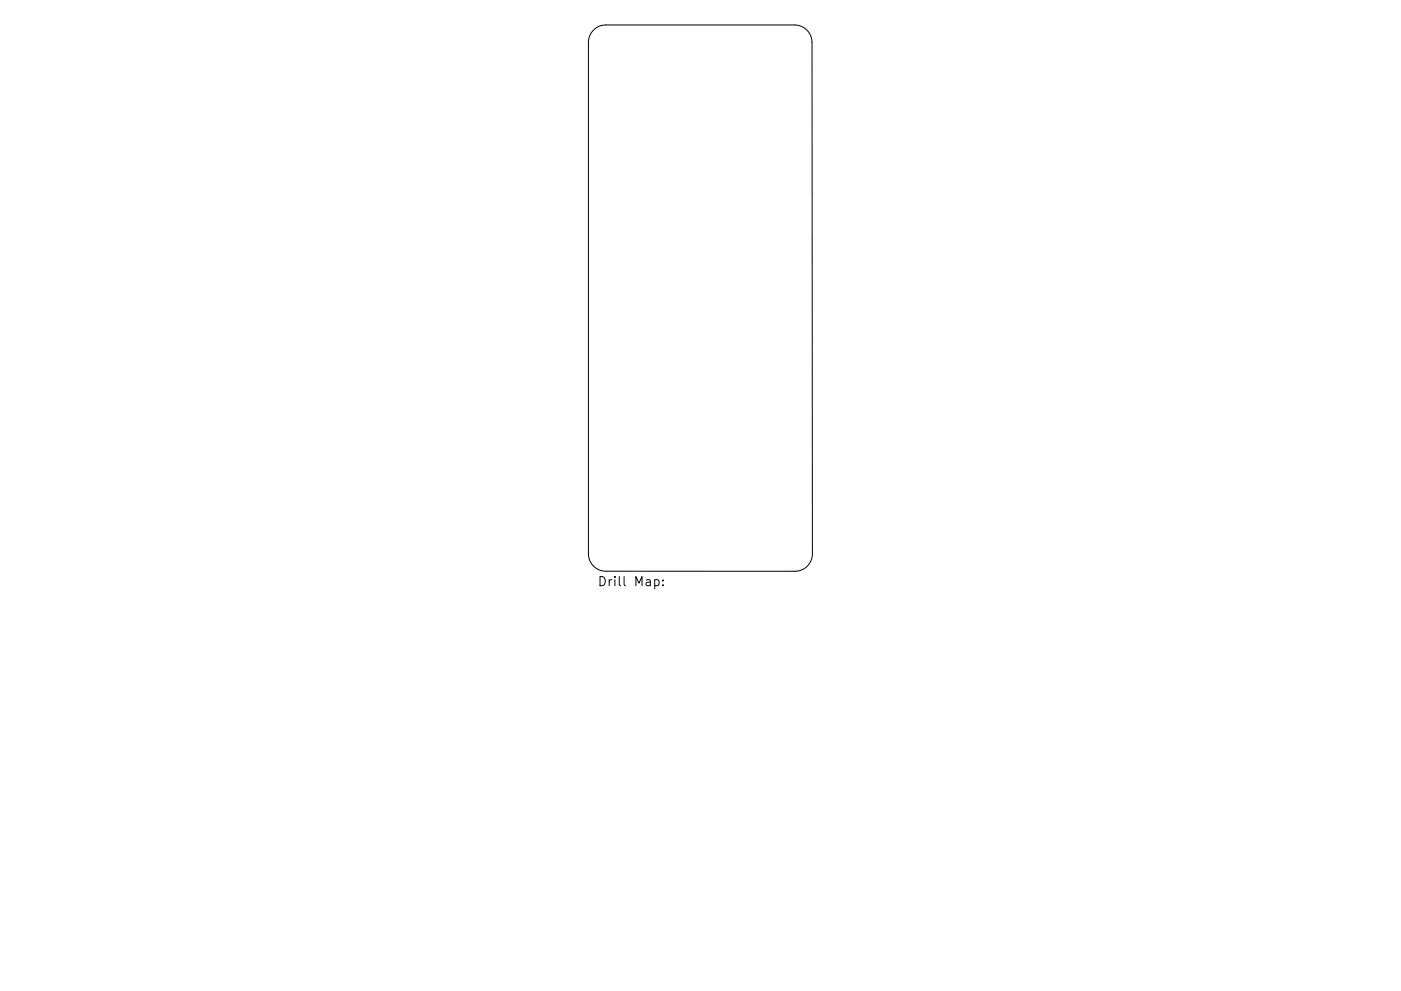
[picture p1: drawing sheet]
<svg xmlns="http://www.w3.org/2000/svg" width="297mm" height="210mm" viewBox="0 0 297 210" stroke-linecap="round" stroke-linejoin="round" font-family="sans-serif">
<defs><g id="words">
<text font-size="2.7" x="126.7" y="124.4">Drill Map:</text>
</g></defs>
<path d="M125.8 6.4a3.7 3.7 0 0 1 2.7-1.1h40a3.7 3.7 0 0 1 3.7 3.7v108.5a3.7 3.7 0 0 1-3.7 3.7h-39.9a3.7 3.7 0 0 1-3.8-3.7v-108.5a3.7 3.7 0 0 1 1-2.6zM138.8 123.1l.6-.1 .3 .3v.6l-.1 .3h-.8M140.6 124.1v.2M140.6 123.1v.2" fill="none" stroke="#000" stroke-width=".21"/>
<use href="#words"/>
</svg>
